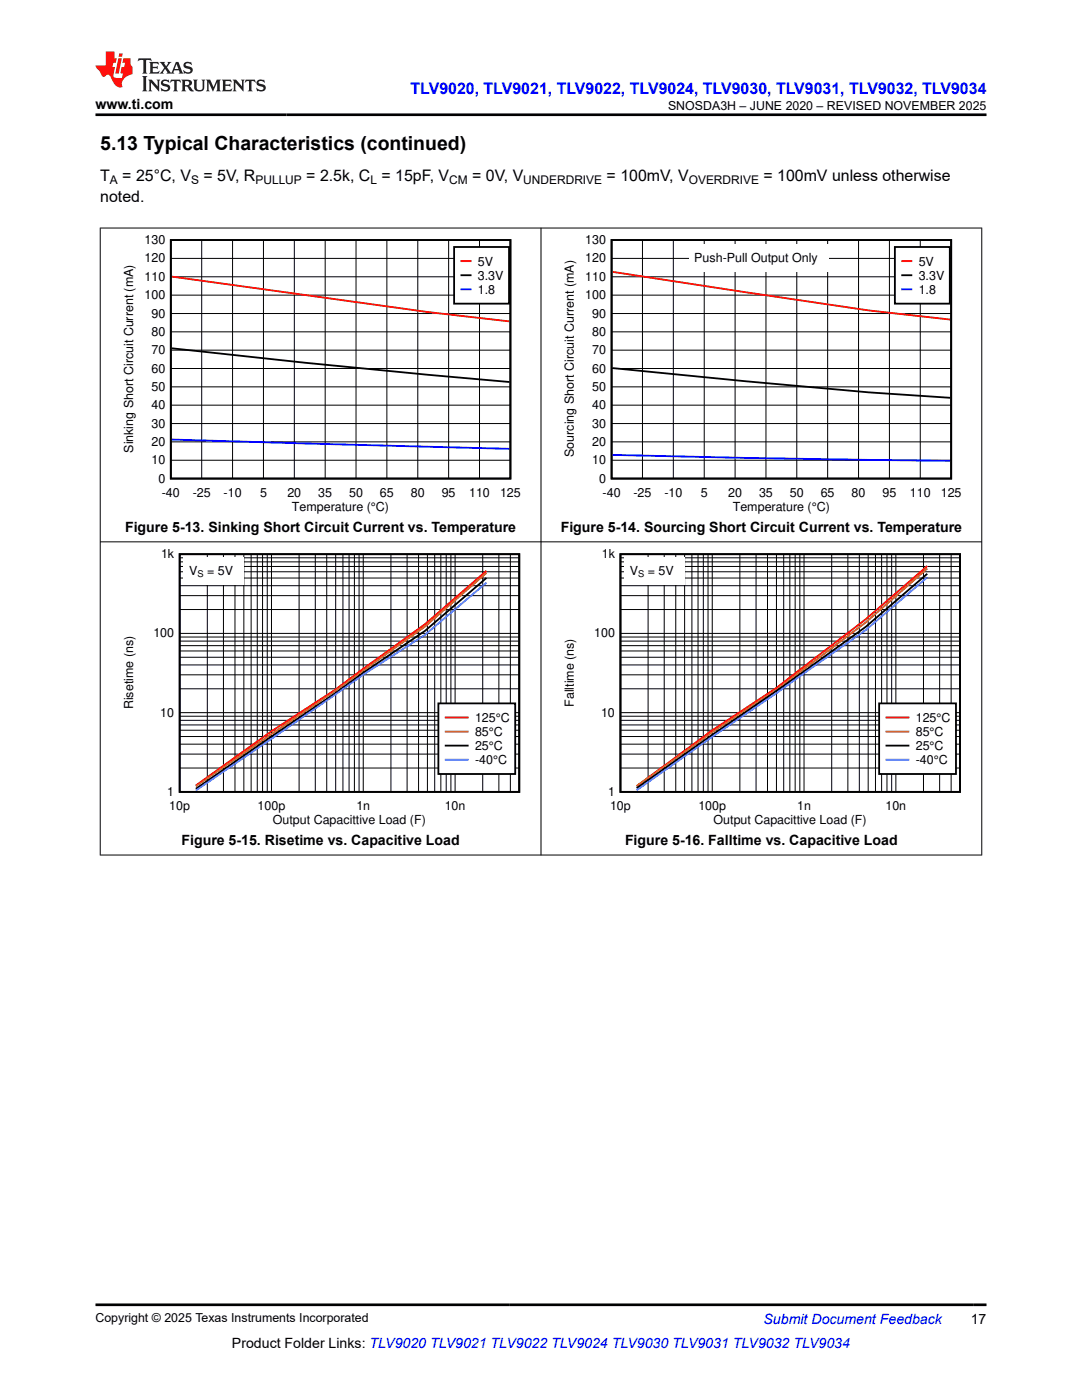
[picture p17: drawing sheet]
<svg xmlns="http://www.w3.org/2000/svg" width="216mm" height="279mm" viewBox="0 0 216 279" stroke-linecap="round" stroke-linejoin="round" font-family="sans-serif">
<defs><g id="words">
<text font-size="3.9" x="20" y="29.9">5.13 Typical Characteristics (continued)</text>
<text font-size="3.2" fill="#00f" x="81.9" y="18.7">TLV9020, TLV9021, TLV9022, TLV9024, TLV9030, TLV9031, TLV9032, TLV9034</text>
<g font-size="3.2">
<text x="20" y="40.3">noted.</text>
<text x="20" y="36.1">T</text>
<text x="24.4" y="36.1">= 25°C, V</text>
<text x="40.6" y="36.1">= 5V, R</text>
<text x="61.1" y="36.1">= 2.5k, C = 15pF, V</text>
<text x="94.2" y="36.1">= 0V, V</text>
<text x="121" y="36.1">= 100mV, V</text>
<text x="152.3" y="36.1">= 100mV unless otherwise</text>
</g>
<g font-size="2.8">
<text x="19" y="21.8">www.ti.com</text>
<text x="25" y="106.1">Figure 5-13. Sinking Short Circuit Current vs. Temperature</text>
<text x="111.9" y="106.1">Figure 5-14. Sourcing Short Circuit Current vs. Temperature</text>
<text x="36.2" y="168.6">Figure 5-15. Risetime vs. Capacitive Load</text>
<text x="124.7" y="168.6">Figure 5-16. Falltime vs. Capacitive Load</text>
<text x="46.3" y="269">Product Folder Links: TLV9020 TLV9021 TLV9022 TLV9024 TLV9030 TLV9031 TLV9032 TLV9034</text>
<text x="193.7" y="264.2">17</text>
</g>
<text font-size="2.8" fill="#00f" x="152.4" y="264.2">Submit Document Feedback</text>
<g font-size="2.5">
<text x="133.3" y="21.9">SNOSDA3H – JUNE 2020 – REVISED NOVEMBER 2025</text>
<text x="28.8" y="52.4">120</text>
<text x="28.8" y="48.7">130</text>
<text x="95.4" y="53">5V</text>
<text x="116.8" y="52.4">120</text>
<text x="116.8" y="48.7">130</text>
<text x="138.5" y="52.3">Push-Pull Output Only</text>
<text x="183.3" y="53">5V</text>
<text x="28.8" y="59.7">100</text>
<text x="28.8" y="56.1">110</text>
<text x="95.4" y="55.8">3.3V</text>
<text x="95.4" y="58.6">1.8</text>
<text x="116.8" y="59.7">100</text>
<text x="116.8" y="56.1">110</text>
<text x="183.3" y="55.8">3.3V</text>
<text x="183.3" y="58.6">1.8</text>
<text x="30.2" y="63.4">90</text>
<text x="118.2" y="63.4">90</text>
<text x="30.2" y="70.7">70</text>
<text x="30.2" y="67">80</text>
<text x="118.2" y="70.7">70</text>
<text x="118.2" y="67">80</text>
<text x="30.2" y="74.4">60</text>
<text x="118.2" y="74.4">60</text>
<text x="30.2" y="81.7">40</text>
<text x="30.2" y="78">50</text>
<text x="118.2" y="81.7">40</text>
<text x="118.2" y="78">50</text>
<text x="30.2" y="89">20</text>
<text x="30.2" y="85.3">30</text>
<text x="118.2" y="89">20</text>
<text x="118.2" y="85.3">30</text>
<text x="26.5" y="90.4" transform="rotate(-90 26.5 90.4)">Sinking Short Circuit Current (mA)</text>
<text x="30.2" y="92.7">10</text>
<text x="114.5" y="91.2" transform="rotate(-90 114.5 91.2)">Sourcing Short Circuit Current (mA)</text>
<text x="118.2" y="92.7">10</text>
<text x="31.6" y="96.3">0</text>
<text x="32.3" y="99.1">-40</text>
<text x="38.5" y="99.1">-25</text>
<text x="44.6" y="99.1">-10</text>
<text x="51.9" y="99.1">5</text>
<text x="57.4" y="99.1">20</text>
<text x="58.3" y="102">Temperature (°C)</text>
<text x="63.5" y="99.1">35</text>
<text x="69.7" y="99.1">50</text>
<text x="75.8" y="99.1">65</text>
<text x="82" y="99.1">80</text>
<text x="88.1" y="99.1">95</text>
<text x="93.6" y="99.1">110</text>
<text x="99.8" y="99.1">125</text>
<text x="119.6" y="96.3">0</text>
<text x="120.2" y="99.1">-40</text>
<text x="126.4" y="99.1">-25</text>
<text x="132.6" y="99.1">-10</text>
<text x="139.8" y="99.1">5</text>
<text x="145.3" y="99.1">20</text>
<text x="146.2" y="102">Temperature (°C)</text>
<text x="151.5" y="99.1">35</text>
<text x="157.6" y="99.1">50</text>
<text x="163.8" y="99.1">65</text>
<text x="169.9" y="99.1">80</text>
<text x="176.1" y="99.1">95</text>
<text x="181.6" y="99.1">110</text>
<text x="187.7" y="99.1">125</text>
<text x="32.1" y="111.4">1k</text>
<text x="120.1" y="111.4">1k</text>
<text x="37.7" y="114.7">V</text>
<text x="41.3" y="114.7">= 5V</text>
<text x="125.7" y="114.7">V</text>
<text x="129.3" y="114.7">= 5V</text>
<text x="30.6" y="127.2">100</text>
<text x="118.6" y="127.2">100</text>
<text x="26.5" y="141.6" transform="rotate(-90 26.5 141.6)">Risetime (ns)</text>
<text x="32" y="143">10</text>
<text x="114.5" y="141.1" transform="rotate(-90 114.5 141.1)">Falltime (ns)</text>
<text x="119.9" y="143">10</text>
<text x="94.8" y="144.1">125°C</text>
<text x="94.8" y="146.9">85°C</text>
<text x="94.8" y="149.7">25°C</text>
<text x="182.7" y="144.1">125°C</text>
<text x="182.7" y="146.9">85°C</text>
<text x="182.7" y="149.7">25°C</text>
<text x="94.8" y="152.5">-40°C</text>
<text x="182.7" y="152.5">-40°C</text>
<text x="33.4" y="158.8">1</text>
<text x="33.8" y="161.7">10p</text>
<text x="51.4" y="161.7">100p</text>
<text x="71.1" y="161.7">1n</text>
<text x="88.7" y="161.7">10n</text>
<text x="121.3" y="158.8">1</text>
<text x="121.7" y="161.7">10p</text>
<text x="139.4" y="161.7">100p</text>
<text x="159.1" y="161.7">1n</text>
<text x="176.7" y="161.7">10n</text>
<text x="54.4" y="164.5">Output Capacittive Load (F)</text>
<text x="142.4" y="164.5">Output Capacittive Load (F)</text>
<text x="19" y="263.9">Copyright © 2025 Texas Instruments Incorporated</text>
</g>
<g font-size="2.4">
<text x="21.9" y="36.7">A</text>
<text x="38.1" y="36.7">S</text>
<text x="51" y="36.7">PULLUP</text>
<text x="73.9" y="36.7">L</text>
<text x="89.6" y="36.7">CM</text>
<text x="104.4" y="36.7">UNDERDRIVE</text>
<text x="137.4" y="36.7">OVERDRIVE</text>
</g>
<g font-size="1.9">
<text x="39.4" y="115.2">S</text>
<text x="127.4" y="115.2">S</text>
</g>
</g></defs>
<path d="M34.1 47.9h67.7v47.6h-67.7zM34.3 69.5l26.5 2.9 40.9 3.8" fill="none" stroke="#000" stroke-width=".36"/>
<g fill="none" stroke="#000" stroke-width=".2">
<path d="M34.1 58.9h67.8M34.1 55.2h67.8M34.1 51.6h67.8M40.2 47.9v47.6M46.4 47.9v47.6M52.6 47.9v47.6M58.7 47.9v47.6M64.9 47.9v47.6M71 47.9v47.6M77.2 47.9v47.6M83.4 47.9v47.6M89.5 47.9v47.6"/>
<path d="M95.7 47.9v47.6M34.1 77.2h67.8M34.1 73.5h67.8M34.1 69.9h67.8M34.1 66.2h67.8M34.1 62.6h67.8M34.1 91.9h67.8M34.1 88.2h67.8M34.1 84.5h67.8M34.1 80.9h67.8"/>
</g>
<path d="M34.3 55.2l51.1 7.1 16.3 1.8" fill="none" stroke="#f00" stroke-width=".36"/>
<path d="M34.3 87.7l67.4 1.9" fill="none" stroke="#00f" stroke-width=".36"/>
<path d="M90.6 49.3h11v11.3h-11z" fill-rule="evenodd" fill="#fff"/>
<path d="M90.6 49.3h11v11.3h-11zM92.1 54.9h1.8M122 47.9h67.8v47.6h-67.8zM122.2 73.5l26.5 2.6 24.7 2.2 16.2 1.1" fill="none" stroke="#000" stroke-width=".36"/>
<path d="M92.1 52.1h1.8M122.2 54.3l51.2 7.7 16.2 1.8" fill="none" stroke="#f00" stroke-width=".36"/>
<path d="M92.1 57.7h1.8M122.2 90.8l26.5 .6 40.9 .6" fill="none" stroke="#00f" stroke-width=".36"/>
<g fill="none" stroke="#000" stroke-width=".2">
<path d="M122 58.9h67.8M122 55.2h67.8M122 51.6h67.8M128.2 47.9v47.6M134.4 47.9v47.6M140.5 47.9v47.6M146.7 47.9v47.6M152.8 47.9v47.6M159 47.9v47.6M165.1 47.9v47.6M171.3 47.9v47.6M177.5 47.9v47.6"/>
<path d="M183.6 47.9v47.6M122 77.2h67.8M122 73.5h67.8M122 69.9h67.8M122 66.2h67.8M122 62.6h67.8M122 91.9h67.8M122 88.2h67.8M122 84.5h67.8M122 80.9h67.8"/>
</g>
<g fill="#fff">
<path d="M137.4 48.7h27.9v5.6h-27.9z" fill-rule="evenodd"/>
<path d="M178.6 49.3h10.9v11.3h-10.9z" fill-rule="evenodd"/>
</g>
<path d="M178.6 49.3h10.9v11.3h-10.9zM180 54.9h1.9M35.9 110.6h67.7v47.4h-67.7zM97.1 115.3l-12.3 10.6-12.3 8.4-5.5 4-27.9 19.1" fill="none" stroke="#000" stroke-width=".36"/>
<path d="M180 52.1h1.9M97.1 113.9l-12.3 10.7-17.8 13-12.8 8.3-15.1 10.9" fill="none" stroke="#f00" stroke-width=".36"/>
<path d="M180 57.7h1.9" fill="none" stroke="#00f" stroke-width=".36"/>
<g fill="none" stroke="#000" stroke-width=".2">
<path d="M35.9 118.9h67.7M35.9 116.9h67.7M35.9 115.4h67.7M35.9 114.1h67.7M35.9 113.1h67.7M35.9 112.1h67.7M35.9 111.3h67.7M41.4 110.6v47.5M44.6 110.6v47.5M46.9 110.6v47.5M48.7 110.6v47.5M50.1 110.6v47.5"/>
<path d="M51.3 110.6v47.5M52.4 110.6v47.5M53.3 110.6v47.5M54.2 110.6v47.5M59.7 110.6v47.5M62.9 110.6v47.5M65.2 110.6v47.5M67 110.6v47.5M68.4 110.6v47.5M69.7 110.6v47.5M70.7 110.6v47.5M71.6 110.6v47.5"/>
<path d="M72.5 110.6v47.5M78 110.6v47.5M81.2 110.6v47.5M83.5 110.6v47.5M85.3 110.6v47.5M86.7 110.6v47.5M88 110.6v47.5M89 110.6v47.5M90 110.6v47.5M90.8 110.6v47.5M96.3 110.6v47.5M99.5 110.6v47.5"/>
<path d="M101.8 110.6v47.5M103.6 110.6v47.5M35.9 137.5h67.7M35.9 134.7h67.7M35.9 132.7h67.7M35.9 131.2h67.7M35.9 129.9h67.7M35.9 128.9h67.7M35.9 127.9h67.7M35.9 127.1h67.7M35.9 126.4h67.7M35.9 121.6h67.7"/>
<path d="M35.9 153.3h67.7M35.9 150.5h67.7M35.9 148.5h67.7M35.9 147h67.7M35.9 145.7h67.7M35.9 144.7h67.7M35.9 143.8h67.7M35.9 142.9h67.7M35.9 142.2h67.7"/>
</g>
<path d="M97.1 114.3l-12.3 10.7-17.8 12.8-27.9 19.1" fill="none" stroke="#ff6500" stroke-width=".36"/>
<path d="M97.1 116.3l-12.3 10.4-12.3 7.9-18.3 12.8-15.1 10.4" fill="none" stroke="#3265ff" stroke-width=".36"/>
<g fill="#fff">
<path d="M36.6 111.1h12.1v5.6h-12.1z" fill-rule="evenodd"/>
<path d="M87.5 140.4h15.3v14.1h-15.3z" fill-rule="evenodd"/>
</g>
<path d="M123.8 110.6h67.8v47.4h-67.8zM185 114.5l-12.3 10.6-17.8 12.8-12.8 8.7-15.1 10.7M87.5 140.4h15.3v14.1h-15.3zM88.9 148.8h4.4" fill="none" stroke="#000" stroke-width=".36"/>
<path d="M185 113l-12.3 10.6-17.8 13.7-12.8 8.4-15.1 11.2M88.9 143.2h4.4" fill="none" stroke="#f00" stroke-width=".36"/>
<path d="M185 113.5l-12.3 10.7-12.3 9.3-5.5 4.1-12.8 8.5-15.1 10.8M88.9 146h4.4" fill="none" stroke="#ff6500" stroke-width=".36"/>
<path d="M185 115.2l-12.3 10.5-17.8 12.6-12.8 8.7-15.1 10.7M88.9 151.6h4.4" fill="none" stroke="#3265ff" stroke-width=".36"/>
<g fill="none" stroke="#000" stroke-width=".2">
<path d="M123.8 118.9h67.8M123.8 116.9h67.8M123.8 115.4h67.8M123.8 114.1h67.8M123.8 113.1h67.8M123.8 112.1h67.8M123.8 111.3h67.8M129.3 110.6v47.5M132.5 110.6v47.5M134.8 110.6v47.5M136.6 110.6v47.5M138.1 110.6v47.5"/>
<path d="M139.3 110.6v47.5M140.3 110.6v47.5M141.3 110.6v47.5M142.1 110.6v47.5M147.6 110.6v47.5M150.9 110.6v47.5M153.1 110.6v47.5M154.9 110.6v47.5M156.4 110.6v47.5M157.6 110.6v47.5M158.7 110.6v47.5M159.6 110.6v47.5"/>
<path d="M160.4 110.6v47.5M166 110.6v47.5M169.2 110.6v47.5M171.5 110.6v47.5M173.2 110.6v47.5M174.7 110.6v47.5M175.9 110.6v47.5M177 110.6v47.5M177.9 110.6v47.5M178.8 110.6v47.5M184.3 110.6v47.5M187.5 110.6v47.5"/>
<path d="M189.8 110.6v47.5M191.6 110.6v47.5M123.8 137.5h67.8M123.8 134.7h67.8M123.8 132.7h67.8M123.8 131.2h67.8M123.8 129.9h67.8M123.8 128.9h67.8M123.8 127.9h67.8M123.8 127.1h67.8M123.8 126.4h67.8M123.8 121.6h67.8"/>
<path d="M123.8 153.3h67.8M123.8 150.5h67.8M123.8 148.5h67.8M123.8 147h67.8M123.8 145.7h67.8M123.8 144.7h67.8M123.8 143.8h67.8M123.8 142.9h67.8M123.8 142.2h67.8"/>
</g>
<g fill="#fff">
<path d="M124.6 111.1h12.1v5.6h-12.1z" fill-rule="evenodd"/>
<path d="M175.4 140.4h15.4v14.1h-15.4z" fill-rule="evenodd"/>
</g>
<path d="M175.4 140.4h15.4v14.1h-15.4zM176.9 148.8h4.4" fill="none" stroke="#000" stroke-width=".36"/>
<path d="M176.9 143.2h4.4" fill="none" stroke="#f00" stroke-width=".36"/>
<path d="M176.9 146h4.4" fill="none" stroke="#ff6500" stroke-width=".36"/>
<path d="M176.9 151.6h4.4" fill="none" stroke="#3265ff" stroke-width=".36"/>
<path d="M19.9 45.5h176.1M20 45.4v125.3M107.9 45.4v125.3M195.9 45.4v125.3M19.9 108.1h176.1M19.9 170.6h176.1" fill="none" stroke="#000" stroke-width=".2"/>
<path d="M27.7 11.6l-.2 .6 .5-.2h.6v.1v2.2l-.2 .4h1l-.2-.4v-2.2v-.1h.5l.5 .2-.1-.6zM29.8 12.4l.2 .3v1.6l-.2 .4h1.9l.1-.6a1.08 1.08 0 0 1-1.3 .2v-.7h.6l.4 .2v-.7l-.4 .2h-.6v-.5l.2-.2a1 1 0 0 1 1 .3l-.1-.5zM31.8 12.4l1 1.1-1 1.2h.9l-.2-.2 .4-.8 .5 .8-.2 .2h1.6l-.2-.2 .1-.5h1l.1 .5-.1 .2h.9l-.2-.4-.8-1.9h-.5l-1 2.1-.8-1.1 .9-1h-.8l.2 .2-.5 .6-.3-.6 .1-.2zM35.2 12.8l.4 1h-.8zM36.8 12.5a.65 .65 0 0 0-.2 .7 .65 .65 0 0 0 .6 .5l.7 .1 .1 .3a.79 .79 0 0 1-.7 .4 .79 .79 0 0 1-.7-.5l.1 .7 .2-.1a.93 .93 0 0 0 1.1 0 .93 .93 0 0 0 .4-.9 1.46 1.46 0 0 0-1.2-.6l-.1-.3a1.09 1.09 0 0 1 1.2 .2l-.2-.6-.1 .1-.6-.2zM28.4 15.2l.2 .4v2.2l-.2 .4h1l-.2-.4v-2.2l.2-.4zM29.6 15.9l.2 .4v1.5l-.2 .4h.8l-.3-.4v-1.3l1.7 1.8v-2l.2-.4h-.8l.2 .2 .1 1.1-1.2-1.3zM32.3 16a.65 .65 0 0 0-.2 .8 .65 .65 0 0 0 .7 .4l.6 .2 .1 .2a.79 .79 0 0 1-.7 .4 .79 .79 0 0 1-.7-.5l.1 .7 .2-.1a.93 .93 0 0 0 1.1 .1 .93 .93 0 0 0 .4-1 1.46 1.46 0 0 0-1.2-.5l-.1-.4a1.09 1.09 0 0 1 1.2 .2l-.2-.6-.1 .1-.6-.1zM34.1 15.9l-.1 .6a.63 .63 0 0 1 .7-.3l.1 1.6-.3 .4h1l-.2-.4v-1.6a.66 .66 0 0 1 .8 .3l-.1-.6zM36.2 15.9l.2 .4v1.5l-.2 .4h.9l-.2-.2v-.7h.5l.1 .2a.79 .79 0 0 0 1.2 .6l-1-.9a.61 .61 0 0 0 .6-.6 .61 .61 0 0 0-.5-.7zM36.9 16.2h.2a.47 .47 0 0 1 .5 .1 .47 .47 0 0 1 .1 .5l-.2 .1-.6 .1zM38.5 15.9l.2 .2a2.27 2.27 0 0 0 .4 2 1.04 1.04 0 0 0 1.7-.7v-1.3l.2-.2h-.8l.2 .4v1.1a.6 .6 0 0 1-.6 .6 .6 .6 0 0 1-.6-.6v-1.1l.3-.4zM41.1 15.9l.2 .4v1.5l-.2 .4h.7l-.2-.4v-1.4l.9 1.9 .8-1.9v1.4l-.2 .4h1l-.3-.4v-1.5l.3-.4h-.8l-.7 1.5-.7-1.5zM44.3 15.9l.2 .4v1.5l-.2 .4h1.9l.1-.6a1.09 1.09 0 0 1-1.3 .2v-.7h.6l.4 .2v-.6l-.4 .2h-.6v-.6l.2-.1a1.01 1.01 0 0 1 1 .3l-.1-.6zM46.4 15.9l.3 .4v1.5l-.3 .4h.8l-.2-.4v-1.3l1.6 1.8v-2l.2-.4h-.7l.2 .2v1.1l-1.2-1.3zM49 15.9l-.1 .6a.63 .63 0 0 1 .8-.3v1.6l-.3 .4h1l-.2-.4v-1.6a.66 .66 0 0 1 .8 .3l-.1-.6zM51.4 16a.65 .65 0 0 0-.2 .8 .65 .65 0 0 0 .6 .4l.6 .2 .2 .2a.79 .79 0 0 1-.8 .4 .79 .79 0 0 1-.6-.5l.1 .7 .2-.1a.93 .93 0 0 0 1 .1 .93 .93 0 0 0 .5-1 1.46 1.46 0 0 0-1.3-.5l-.1-.4a1.09 1.09 0 0 1 1.3 .2l-.2-.6-.2 .1-.5-.1z" fill="#231f20"/>
<path d="M21.1 10.3v2.7h-2.1l.1 .4 .9 1a.95 .95 0 0 0 .9 .9 .59 .59 0 0 1 .6-.4 .59 .59 0 0 1 .5 .3l.4 .8a1.59 1.59 0 0 0 2.1 1.4 1.61 1.61 0 0 1 1-2.3l1-.3-.1-1.5a1.59 1.59 0 0 1-.4-1.7h-1.4l-.2 .9h.5l-.1 .9h-.5l-.2 .9v.3l.4 .1-.2 .9h-.6a.73 .73 0 0 1-1.1-.7l.3-1.5h-.5l.2-.9h.5l.2-.9h-.5v-1.3zM23.6 11.6l-.6 3.1h.7l.6-3.1zM23.8 10.7l-.1 .6h.7l.1-.6z" fill="#ed1c24"/>
<path d="M19 22.9h177.8M19 260.4h177.8" fill="none" stroke="#000" stroke-width=".53"/>
<use href="#words"/>
</svg>
